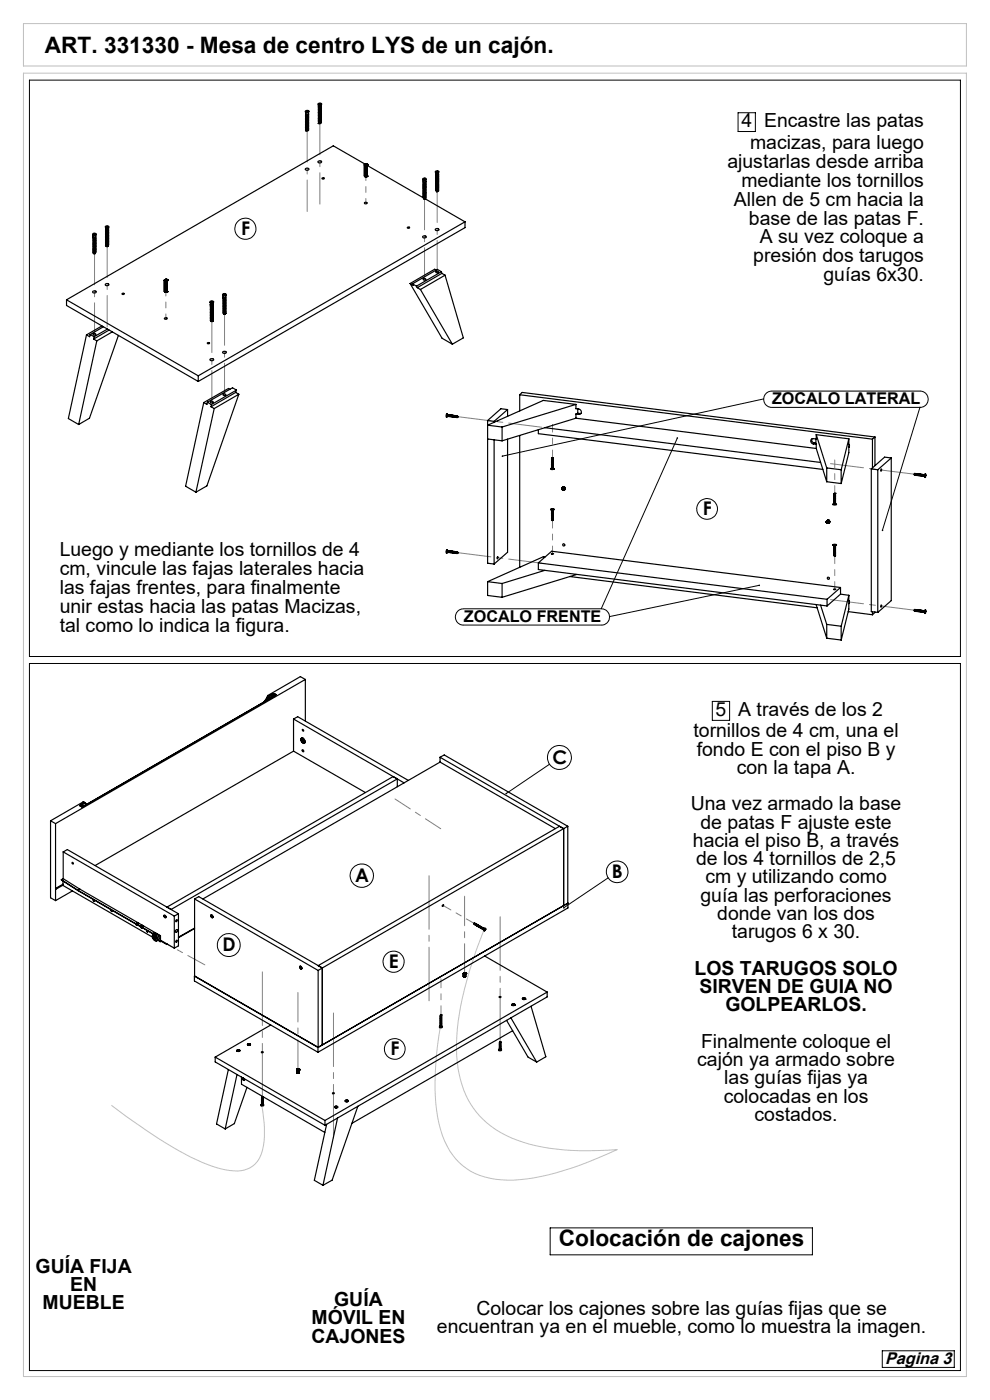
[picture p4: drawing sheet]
<svg xmlns="http://www.w3.org/2000/svg" width="210mm" height="297mm" viewBox="0 0 210 297" stroke-linecap="round" stroke-linejoin="round" font-family="sans-serif">
<defs><g id="words">
<g font-size="4.8">
<text x="9.5" y="11.3">ART. 331330 - Mesa de centro LYS de un cajón.</text>
<text x="118.5" y="264.3">Colocación de cajones</text>
</g>
<g font-size="4.1">
<text x="157.3" y="26.9">4</text>
<text x="162.1" y="26.9">Encastre las patas</text>
<text x="154.3" y="35.6">ajustarlas desde arriba</text>
<text x="159.1" y="31.6">macizas, para luego</text>
<text x="157.3" y="39.6">mediante los tornillos</text>
<text x="155.7" y="43.6">Allen de 5 cm hacia la</text>
<text x="158.9" y="47.6">base de las patas F.</text>
<text x="161.2" y="51.6">A su vez coloque a</text>
<text x="159.8" y="55.6">presión dos tarugos</text>
<text x="174.7" y="59.6">guías 6x30.</text>
<text x="12.7" y="118">Luego y mediante los tornillos de 4</text>
<text x="12.7" y="122">cm, vincule las fajas laterales hacia</text>
<text x="12.7" y="126">las fajas frentes, para finalmente</text>
<text x="12.7" y="130">unir estas hacia las patas Macizas,</text>
<text x="12.7" y="134">tal como lo indica la figura.</text>
<text x="151.8" y="151.9">5</text>
<text x="156.6" y="151.9">A través de los 2</text>
<text x="147.1" y="156.4">tornillos de 4 cm, una el</text>
<text x="147.8" y="160.3">fondo E con el piso B y</text>
<text x="156.3" y="164.2">con la tapa A.</text>
<text x="146.5" y="171.9">Una vez armado la base</text>
<text x="147" y="179.7">hacia el piso B, a través</text>
<text x="148.6" y="175.8">de patas F ajuste este</text>
<text x="147.7" y="183.6">de los 4 tornillos de 2,5</text>
<text x="148.6" y="191.3">guía las perforaciones</text>
<text x="149.6" y="187.4">cm y utilizando como</text>
<text x="152.1" y="195.2">donde van los dos</text>
<text x="155.2" y="199">tarugos 6 x 30.</text>
<text x="147.3" y="206.8">LOS TARUGOS SOLO</text>
<text x="148.4" y="210.7">SIRVEN DE GUIA NO</text>
<text x="153.9" y="214.5">GOLPEARLOS.</text>
<text x="147.9" y="226.2">cajón ya armado sobre</text>
<text x="148.7" y="222.3">Finalmente coloque el</text>
<text x="153.5" y="233.9">colocadas en los</text>
<text x="153.6" y="230">las guías fijas ya</text>
<text x="160" y="237.8">costados.</text>
<text x="7.6" y="270">GUÍA FIJA</text>
<text x="14.9" y="273.9">EN</text>
<text x="9.1" y="277.7">MUEBLE</text>
<text x="66.1" y="281">MÓVIL EN</text>
<text x="70.9" y="277.1">GUÍA</text>
<text x="101.1" y="279">Colocar los cajones sobre las guías fijas que se</text>
<text x="66.1" y="284.9">CAJONES</text>
<text x="92.7" y="282.9">encuentran ya en el mueble, como lo muestra la imagen.</text>
</g>
<g font-size="4">
<text x="51.2" y="49.9">F</text>
<text x="149.1" y="109.3">F</text>
<text x="117.2" y="162">C</text>
<text x="75.3" y="187.1">A</text>
<text x="129.8" y="186.3">B</text>
<text x="47.2" y="201.8">D</text>
<text x="82.5" y="205.4">E</text>
<text x="82.9" y="223.9">F</text>
</g>
<text font-size="3.6" x="187.7" y="289.3">Pagina 3</text>
<g font-size="3.4">
<text x="163.8" y="85.8">ZOCALO LATERAL</text>
<text x="98.4" y="132">ZOCALO FRENTE</text>
</g>
</g></defs>
<path d="M5 15.5h200v276.5h-200zM5 5h200v9h-200zM102.7 197.3a72.9 72.9 0 0 0-5.9 23.9 22.3 22.3 0 0 0 4.2 14.7 21.5 21.5 0 0 0 12.7 7.2 58 58 0 0 0 17.3 .8 65.3 65.3 0 0 1-20.8 6.4 16.6 16.6 0 0 1-12.1-3 17.2 17.2 0 0 1-5.5-11.6 60.8 60.8 0 0 1 .8-17.9M23.6 234.5l1.6 1.2a88.4 88.4 0 0 0 18.7 11.3 14.5 14.5 0 0 0 8 1.2 5.7 5.7 0 0 0 4-5.4 25.1 25.1 0 0 0-.4-8.3" fill="none" stroke="#c0c0c0" stroke-width=".21"/>
<g fill="none" stroke="#000" stroke-width=".21">
<path d="M6.2 17h197.5v122.3h-197.5zM156.6 23.9h3.6v4h-3.6zM143.7 92.9l-16.1 36.2M162 84.6l-55.4 12.2M162.5 83.4l1-.4h31.7a1.73 1.73 0 0 1 1.7 1.7 1.73 1.73 0 0 1-1.7 1.7h-31.5a1.73 1.73 0 0 1-1.6-1.1 1.73 1.73 0 0 1 .4-1.9zM195.2 86.4l-8 26.1M97.1 129.6l.5-.3 .7-.2h29.3a1.73 1.73 0 0 1 1.7 1.8 1.73 1.73 0 0 1-1.7 1.7h-29.3a1.73 1.73 0 0 1-1.6-1.1 1.73 1.73 0 0 1 .4-1.9zM161 124.2l-31.7 6.6M6.2 140.8h197.5v150h-197.5zM151.1 148.8h3.7v4h-3.7zM116.6 162.1l-9.2 6.2M129 186.2l-9.4 6.4"/>
<path d="M116.7 260.5h55.6v5.7h-55.6zM187.1 286.6h15.3v3.5h-15.3z"/>
<circle cx="52.1" cy="48.5" r="2.24"/>
<circle cx="150" cy="108" r="2.2"/>
<circle cx="118.7" cy="160.7" r="2.54"/>
<circle cx="76.7" cy="185.8" r="2.47"/>
<circle cx="130.9" cy="185" r="2.3"/>
<circle cx="48.5" cy="200.5" r="2.42"/>
<circle cx="83.5" cy="204" r="2.24"/>
<circle cx="83.7" cy="222.5" r="2.2"/>
</g>
<path d="M91 212.3v-26.5M55.7 232.7v-26.5M106.1 221v-26.5M70.7 241.4v-26.5" fill="none" stroke="#808080" stroke-width=".21" stroke-dasharray="15.2 1.3 1.3 1.3" stroke-dashoffset="3.9"/>
<path d="M100.6 195.9l-6.6-3.8M93.5 215.3v-7.7" fill="none" stroke="#808080" stroke-width=".21" stroke-dasharray="15.2 1.3 1.3 1.3" stroke-dashoffset="13.3"/>
<path d="M98.6 206.5v-16.4M63.2 226.9v-16.4" fill="none" stroke="#808080" stroke-width=".21" stroke-dasharray="15.2 1.3 1.3 1.3" stroke-dashoffset="9"/>
<path d="M83.8 169.5l9.7 6.3" fill="none" stroke="#808080" stroke-width=".21" stroke-dasharray="15.2 1.3 1.3 1.3" stroke-dashoffset="11.4"/>
<path d="M32.9 198.9l10.6 5.8" fill="none" stroke="#808080" stroke-width=".21" stroke-dasharray="15.2 1.3 1.3 1.3" stroke-dashoffset="11.1"/>
<path d="M67.9 26.2v17.1M22.7 52.2v17.2M65.2 44.9v-17.2M90.1 42.1v17.1M92.7 57.7v-17.2M20.1 70.9v-17.1M44.9 68.1v17.2M47.6 83.7v-17.1" fill="none" stroke="#808080" stroke-width=".21" stroke-dasharray="15.2 1.3 1.3 1.3" stroke-dashoffset="8.6"/>
<path d="M77.6 43.1v-5.8M35.2 61.8v5.8" fill="none" stroke="#808080" stroke-width=".21" stroke-dasharray="15.2 1.3 1.3 1.3" stroke-dashoffset="14.3"/>
<path d="M97.1 88.4l17.8 2.2M97.1 117.2l17.8 2.3M193.9 100.6l-17.7-2.2M193.9 129.4l-17.7-2.2" fill="none" stroke="#808080" stroke-width=".21" stroke-dasharray="15.2 1.3 1.3 1.3" stroke-dashoffset="8.2"/>
<path d="M117.2 97.1v-7.1M117.2 110.4v7.1M177.1 104.6v-7M177.1 117.9v7.1" fill="none" stroke="#808080" stroke-width=".21" stroke-dasharray="15.2 1.3 1.3 1.3" stroke-dashoffset="13.6"/>
<g fill="#000">
<path d="M160.9 124.1v.2h.2v-.3zM143.6 92.8l-.1 .3 .3-.1v-.2l-.1 .1 .1-.1zM187 112.4l.1 .3 .1-.2-.1 .2 .3-.1-.1-.2zM106.5 96.6l-.1 .2h.2h-.2l.2 .1a.17 .17 0 0 0 .2-.2 .17 .17 0 0 0-.3-.1z"/>
<path d="M119.5 192.5v.2l.1-.1-.1 .1h.2v-.3zM107.3 168.2l-.1 .2 .2-.1-.2 .1 .2 .1a.17 .17 0 0 0 .2-.2 .17 .17 0 0 0-.3-.1z"/>
</g>
<g fill="none" stroke="#000" stroke-width=".25">
<path d="M64.8 23.5h.1a.31 .31 0 0 1 .4-.1 .31 .31 0 0 1 .1 .4 .35 .35 0 0 1-.4 .1 .35 .35 0 0 1-.2-.4zM64.8 35.8l.1-.1a.32 .32 0 0 1 .4-.1 .32 .32 0 0 1 .1 .5 .34 .34 0 0 1-.4 0 .34 .34 0 0 1-.2-.3zM64.9 23.8h.5v.5l-.6-.1zM64.9 27.5v.2M65 23.6l.1 .1h.2l-.1-.1M65 23.6h.2M65 23.6v.1M65.2 23.6v.1M65.3 24.3l-.4 .1v-.1h.5M65.3 27.4v.2l-.4 .1M65.3 27.1v.2l-.2 .1-.2-.2M65.3 26.8v.2l-.2 .1-.2-.3"/>
<path d="M65.3 26.5l-.2 .2-.2-.2M65.3 26.1a.24 .24 0 0 1-.1 .3 .24 .24 0 0 1-.3-.1v-.1M65.3 25.8v.2l-.2 .1-.2-.2M65.3 25.5v.2h-.2l-.2-.2M65.3 25.1l-.2 .3-.2-.2M65.3 24.8a.24 .24 0 0 1-.1 .3 .24 .24 0 0 1-.3-.1v-.1M65.3 24.5v.2l-.2 .1-.2-.3M65.4 27.4v.3h-.6h.1M65.4 27.1a.33 .33 0 0 1-.2 .4 .33 .33 0 0 1-.4-.2h.1M65.4 26.7a.33 .33 0 0 1-.1 .5 .33 .33 0 0 1-.5-.2l.1-.1M65.4 26.4a.33 .33 0 0 1-.2 .4 .33 .33 0 0 1-.4-.1l.1-.1M65.4 26.1a.33 .33 0 0 1-.2 .4 .33 .33 0 0 1-.4-.2h.1"/>
<path d="M65.4 25.7a.33 .33 0 0 1-.2 .5 .33 .33 0 0 1-.4-.2h.1M65.4 25.4a.33 .33 0 0 1-.1 .4 .33 .33 0 0 1-.5-.1l.1-.1M65.4 25.1a.33 .33 0 0 1-.2 .4 .33 .33 0 0 1-.4-.1l.1-.1M65.4 24.8a.33 .33 0 0 1-.2 .4 .33 .33 0 0 1-.4-.2h.1M65.4 24.4a.33 .33 0 0 1-.2 .5 .33 .33 0 0 1-.4-.2h.1M65.4 24.2h.1a.35 .35 0 0 1-.3 .4 .35 .35 0 0 1-.4-.2l.1-.1M67.5 22l.1-.1a.32 .32 0 0 1 .4-.1 .32 .32 0 0 1 .1 .5 .37 .37 0 0 1-.4 0 .37 .37 0 0 1-.2-.3zM67.5 34.2h.1a.32 .32 0 0 1 .4-.1 .32 .32 0 0 1 .1 .4 .34 .34 0 0 1-.4 .1 .34 .34 0 0 1-.2-.4zM67.5 22.3l.1 .4 .5-.1v-.3h-.5M67.6 22.7h.4l-.2 .2zM67.6 25.9v.2M67.7 22l.1 .2 .2-.1-.1-.1"/>
<path d="M67.7 22h.2M67.7 22v.2M67.9 22v.2M68 25.9v.2h-.4M68 25.5v.2l-.2 .1-.2-.2M68 25.2v.2l-.2 .1-.2-.2M68 24.9l-.2 .3-.2-.3M68 24.5a.24 .24 0 0 1-.1 .3 .24 .24 0 0 1-.3 0v-.2M68 24.2v.2l-.2 .1-.2-.2M68 23.9v.2l-.2 .1-.2-.2M68 23.6l-.2 .3-.2-.3M68 23.2a.24 .24 0 0 1-.1 .3 .24 .24 0 0 1-.3 0v-.2"/>
<path d="M68 22.9v.2l-.2 .1-.2-.2M68.1 25.8v.4h-.6l.1-.1M68.1 25.5a.32 .32 0 0 1-.2 .4 .32 .32 0 0 1-.4-.1l.1-.1M68.1 25.1a.32 .32 0 0 1-.1 .5 .32 .32 0 0 1-.5-.2h.1M68.1 24.8a.35 .35 0 0 1-.2 .5 .35 .35 0 0 1-.4-.1l.1-.2M68.1 24.5a.32 .32 0 0 1-.2 .4 .32 .32 0 0 1-.4-.1l.1-.1M68.1 24.2a.32 .32 0 0 1-.2 .4 .32 .32 0 0 1-.4-.1l.1-.1M68.1 23.8a.32 .32 0 0 1-.1 .5 .32 .32 0 0 1-.5-.2h.1M68.1 23.5a.32 .32 0 0 1-.2 .4 .32 .32 0 0 1-.4-.1l.1-.1M68.1 23.2a.32 .32 0 0 1-.2 .4 .32 .32 0 0 1-.4-.1l.1-.1M68.1 22.9a.32 .32 0 0 1-.2 .4 .32 .32 0 0 1-.4-.1l.1-.1M68.1 22.6h.1"/>
<path d="M68.2 22.6a.34 .34 0 0 1-.3 .4 .34 .34 0 0 1-.4-.2h.1M77.3 37.3h.1M77.3 35h.1M77.3 37.4h.1M77.3 34.9h.1M77.3 34.9v.1M77.3 34.9l.1 2.5M77.3 35.1h.1M77.4 34.9l.2-.1 .2 .1-.3 .1zM77.4 35.1h.1M77.4 34.9h.1M77.4 37.4h.1"/>
<path d="M77.4 35v2.5M77.4 35l-.1 .1M77.4 37.4v.1M77.4 35.1v2.4M77.4 37.5h.1M77.4 35.1h.3M77.4 34.8v.1M77.4 34.8l-6.7-3.9-56.6 32.7M77.5 35.1h.1M77.5 37.5h.1M77.5 34.8h.1M77.5 35.1v2.4"/>
<path d="M77.6 35.1h.1M77.6 37.5h.1M77.6 34.8h.1M77.6 35.1v2.4M77.6 35.1h-.1M77.7 35.1h.1M77.7 37.5h.1M77.7 34.8h.1M77.7 34.8l.1 .1M77.7 35.1v2.4M77.8 37.5h.1M77.8 34.8h.1"/>
<path d="M77.8 35.1h.1M77.8 34.9h.1M77.8 37.4h.1M77.8 35.1v2.4M77.8 35v.1M77.8 34.9l-.1 2.6M77.9 34.9h.1M77.9 35h.1M77.9 35l-.1 .1M77.9 34.9h-.1M77.9 37.4h.1M77.9 34.9v2.5"/>
<path d="M77.9 37.3h.1M77.9 35.1l11.9 6.9M89.6 38l.1-.1a.33 .33 0 0 1 .4-.2 .33 .33 0 0 1 .2 .5 .41 .41 0 0 1-.7-.2zM89.8 38.6l.4 .1-.3 .2zM89.9 38v.1M90.1 37.9l-.2 .1M90.1 37.9l.1 .2-.3-.1M90.1 37.9v.2M90.2 39.9l-.2 .3-.2-.3M90.2 39.5l-.1 .3h-.2l-.1-.2M90.2 39.2l-.2 .3-.2-.2M90.2 38.9l-.2 .3-.2-.2"/>
<path d="M90.3 38.2h-.6v.4h.6v-.4M90.3 39.8a.33 .33 0 0 1-.2 .4 .33 .33 0 0 1-.4-.1l.1-.1M90.3 39.5a.33 .33 0 0 1-.2 .4 .33 .33 0 0 1-.4-.1l.1-.1M90.3 39.2a.33 .33 0 0 1-.2 .4 .33 .33 0 0 1-.4-.1l.1-.1M90.3 38.9a.32 .32 0 0 1-.2 .4 .32 .32 0 0 1-.4-.2h.1M90.3 38.6a.33 .33 0 0 1-.2 .3 .33 .33 0 0 1-.4-.1l.1-.1M92.4 36.3a.37 .37 0 0 1 .4-.1 .37 .37 0 0 1 .3 .4h-.1a.34 .34 0 0 1-.4 .1 .34 .34 0 0 1-.2-.4zM92.4 36.6h.6v.4l-.5 .1zM92.5 37.1h.4l-.3 .2-.1-.2M92.6 36.4h.2l.1 .1zM92.8 36.4v.1M92.9 40l-.2 .2-.2-.2"/>
<path d="M92.9 39.6l-.2 .3-.2-.2M92.9 39.3l-.2 .3-.2-.2M92.9 39a.24 .24 0 0 1-.1 .2 .24 .24 0 0 1-.3 0v-.2M92.9 38.7l-.2 .2-.2-.2M92.9 38.3l-.2 .3-.2-.2M92.9 38l-.3 .3-.1-.2M92.9 37.7l-.2 .3-.2-.3M92.9 37.4l-.2 .2-.2-.2M93 39.9a.33 .33 0 0 1-.2 .5 .33 .33 0 0 1-.4-.2l.1-.1M93 39.6a.33 .33 0 0 1-.2 .4 .33 .33 0 0 1-.4-.1l.1-.1M93 39.3a.33 .33 0 0 1-.2 .4 .33 .33 0 0 1-.4-.2h.1M93 38.9a.33 .33 0 0 1-.2 .5 .33 .33 0 0 1-.4-.2h.1"/>
<path d="M93 38.6a.33 .33 0 0 1-.2 .4 .33 .33 0 0 1-.4-.1l.1-.1M93 38.3a.33 .33 0 0 1-.2 .4 .33 .33 0 0 1-.4-.1l.1-.1M93 38a.33 .33 0 0 1-.2 .4 .33 .33 0 0 1-.4-.2h.1M93 37.6a.33 .33 0 0 1-.2 .5 .33 .33 0 0 1-.4-.2l.1-.1M93 37.3a.33 .33 0 0 1-.2 .4 .33 .33 0 0 1-.4-.1l.1-.1M93 37a.33 .33 0 0 1-.2 .4 .33 .33 0 0 1-.4-.2h.1M19.6 49.6h.1a.33 .33 0 0 1 .4-.2 .33 .33 0 0 1 .2 .5 .42 .42 0 0 1-.7-.3zM19.7 49.8l.2 .5h.4v-.5h-.5M19.8 50.3l-.1 .1 .2 .1M19.8 53.8h.1M19.8 53.4l.2 .3 .2-.3M19.8 53.1v.2h.3l.1-.2"/>
<path d="M19.8 52.8l.1 .2 .3-.2M19.8 52.5l.1 .2 .3-.2M19.8 52.1l.2 .2 .2-.2M19.8 51.8l.1 .2 .3-.2M19.8 51.5l.1 .2 .3-.2M19.8 51.1l.1 .3 .3-.3M19.8 50.8l.2 .2 .2-.2M19.8 50.5l.1 .2 .3-.2M19.8 50.3l.2 .1M19.8 50.3h.1M19.9 49.6v.1M20 50.4l-.1 .1"/>
<path d="M20.1 49.6v.2l-.2-.2M20.1 49.6h-.2M20.1 49.6v.2M20.2 50.3l-.2 .1M20.2 50.3l.1 .1a.35 .35 0 0 1-.2 .4 .35 .35 0 0 1-.4-.1l.1-.1M20.2 53.7l-.1 .2-.3-.1M20.2 50.3v.2M20.2 50.8h.1M20.2 51.1h.1M20.2 51.4v.1M20.2 51.7v.1M20.2 52.1h.1"/>
<path d="M20.2 52.4v.1M20.2 52.7v.1M20.2 53v.1M20.2 53.4h.1M20.3 53.3a.33 .33 0 0 1-.2 .4 .33 .33 0 0 1-.4-.1l.1-.1M20.3 53a.33 .33 0 0 1-.2 .4 .33 .33 0 0 1-.4-.1l.1-.1M20.3 52.7a.33 .33 0 0 1-.2 .4 .33 .33 0 0 1-.4-.2h.1M20.3 52.3a.34 .34 0 0 1-.2 .5 .34 .34 0 0 1-.4-.2h.1M20.3 52a.33 .33 0 0 1-.2 .4 .33 .33 0 0 1-.4-.1l.1-.1M20.3 51.7a.33 .33 0 0 1-.2 .4 .33 .33 0 0 1-.4-.1l.1-.1M20.3 51.4a.33 .33 0 0 1-.2 .4 .33 .33 0 0 1-.4-.2h.1M20.3 51a.34 .34 0 0 1-.2 .5 .34 .34 0 0 1-.4-.2h.1"/>
<path d="M20.3 50.7a.33 .33 0 0 1-.2 .4 .33 .33 0 0 1-.4-.1l.1-.1M22.4 48a.33 .33 0 0 1 .4-.2 .33 .33 0 0 1 .2 .5 .37 .37 0 0 1-.4 .1 .37 .37 0 0 1-.2-.4zM22.4 48.3h.6v.4l-.5 .1zM22.5 48.7l-.1 .2 .2 .1M22.5 52.2h.1M22.5 48.8h.2M22.5 48.8h.1M22.5 48.9v.2M22.5 49.2v.2M22.5 49.6v.2M22.5 49.9v.2M22.5 50.2v.2"/>
<path d="M22.5 50.5v.2M22.5 50.9v.2M22.5 51.2v.2M22.5 51.5v.2M22.5 51.9v.1M22.6 48.1v.1M22.7 48.8h.2v.1l-.1 .2h-.3M22.7 48.8l-.1 .2M22.8 48l.1 .2-.3-.1M22.8 48l-.2 .1M22.8 48v.2M22.9 51.8l-.1 .3-.3-.1"/>
<path d="M22.9 51.5l-.1 .2h-.3M22.9 51.1v.3h-.4M22.9 50.8v.2l-.4 .1M22.9 50.5l-.1 .3-.3-.1M22.9 50.2l-.1 .2h-.3M22.9 49.8v.3h-.4M22.9 49.5v.2l-.4 .1M22.9 49.2l-.1 .3-.3-.1M22.9 48.8h.1a.33 .33 0 0 1-.2 .4 .33 .33 0 0 1-.4-.1l.1-.1M22.9 52.1l-.1 .2-.3-.1M23 51.7v.3l-.2 .2-.4-.1 .1-.1M23 51.4a.33 .33 0 0 1-.2 .4 .33 .33 0 0 1-.4-.1l.1-.1"/>
<path d="M23 51.1a.33 .33 0 0 1-.2 .4 .33 .33 0 0 1-.4-.1l.1-.1M23 50.8a.34 .34 0 0 1-.2 .4 .34 .34 0 0 1-.4-.1l.1-.1M23 50.4a.33 .33 0 0 1-.2 .5 .33 .33 0 0 1-.4-.2h.1M23 50.1a.33 .33 0 0 1-.2 .4 .33 .33 0 0 1-.4-.1l.1-.1M23 49.8a.33 .33 0 0 1-.2 .4 .33 .33 0 0 1-.4-.1l.1-.1M23 49.5a.34 .34 0 0 1-.2 .4 .34 .34 0 0 1-.4-.1l.1-.1M23 49.1a.33 .33 0 0 1-.2 .4 .33 .33 0 0 1-.4-.1h.1M34.9 59.5h.1M34.9 59.4v.1M34.9 59.4h.1M34.9 59.4v2.4M34.9 59.4l.1 2.5"/>
<path d="M34.9 59.5l.1 2.4M35 59.3h.1M35 59.6h.1M35 59.5v.1M35 59.3h.2l.2 .1-.3 .1-.2-.1zM35 59.3l-.1 .1M35 59.6v2.3M35.1 59.6h.1M35.1 59.6v2.4M35.1 59.3h.1M35.2 59.6h.1M35.2 59.3h.1"/>
<path d="M35.2 59.6v2.4M35.3 59.3h.1M35.3 59.6h.1M35.3 59.6l-.1 2.4M35.3 59.6h-.2M35.4 59.3l.1 .1M35.4 59.5h.1M35.4 59.5l-.1 .1M35.4 59.5l-.1 2.4M35.4 59.4h.1M35.4 59.5v2.4M35.5 59.4h.1"/>
<path d="M35.5 59.5h.1M35.5 59.4l-.1 2.5M35.5 59.5h-.1M35.5 59.4h-.1M77.3 43l.1-.1a.24 .24 0 0 1 .3 0 .24 .24 0 0 1 .1 .3 .28 .28 0 0 1-.3 .1 .28 .28 0 0 1-.2-.3zM86.4 48.3l.4-.1 .1 .2h-.4zM89.7 50.1a.35 .35 0 0 1 .4-.1 .35 .35 0 0 1 .2 .4 .35 .35 0 0 1-.4 .1 .35 .35 0 0 1-.2-.4zM89.8 41.9l.2 .3M89.8 59.1a.28 .28 0 0 1 .3-.1 .28 .28 0 0 1 .2 .3l-.1 .1a.26 .26 0 0 1-.3 .1 .26 .26 0 0 1-.1-.3zM90.2 42.2l8.4 4.9M90.2 41.5l-.2 .3-.2-.2M90.2 41.2l-.2 .3-.2-.3"/>
<path d="M90.2 40.8l-.2 .4-.2-.3M90.2 40.5l-.2 .3-.2-.2M90.2 40.2l-.2 .3-.2-.2M90.3 41.8l.1 .2-.4 .3 .2-.5M90.3 41.5a.33 .33 0 0 1-.2 .4 .33 .33 0 0 1-.4-.1l.1-.1M90.3 41.1a.33 .33 0 0 1-.1 .5 .33 .33 0 0 1-.5-.2h.1M90.3 40.8a.33 .33 0 0 1-.2 .4 .33 .33 0 0 1-.4-.1l.1-.1M90.3 40.5a.33 .33 0 0 1-.2 .4 .33 .33 0 0 1-.4-.1l.1-.1M90.3 40.2a.33 .33 0 0 1-.2 .4 .33 .33 0 0 1-.4-.1l.1-.1M92.3 48.6a.37 .37 0 0 1 .5-.2 .37 .37 0 0 1 .2 .5h-.1a.4 .4 0 0 1-.6-.3zM92.5 57.6a.25 .25 0 0 1 .3-.1 .25 .25 0 0 1 .1 .3 .26 .26 0 0 1-.3 .1 .26 .26 0 0 1-.1-.3zM92.5 40.4l.1 .2"/>
<path d="M92.5 57.3l-.3-.2-5.2 3M93 40.2l.1 .3-.5 .2 .3-.4M93.6 57.6l.1 .4M93.6 57.6l-5.3 3.1M93.6 57.6l-.8-.5-5.3 3.1M93.7 58l-5.2 3M93.7 58l.7 .4M94.4 58.4l3.9 13.3-2.3 1.3M94.4 58.4l-5.2 3M98.6 47.1v1.2l-56.5 32.6M98.6 47.1l-56.5 32.6M14.1 63.6l28 16.1"/>
<path d="M14.1 63.6v1.2l28 16.1M18.3 71l-3.8 17.8 2.2 1.3M19.1 71l-.1 .4-.7-.4M19.1 71l.9 .4M19.7 61.8a.35 .35 0 0 1 .4-.1 .35 .35 0 0 1 .2 .4 .36 .36 0 0 1-.4 .1 .36 .36 0 0 1-.2-.4zM19.8 70.8a.28 .28 0 0 1 .3-.1 .28 .28 0 0 1 .2 .3h-.1a.3 .3 0 0 1-.3 .1 .3 .3 0 0 1-.1-.3zM19.9 71.9l.6 .4M20 71.4l-.1 .5M20.5 72.3l-3.8 17.8M21.6 69.1l-3.3 1.9M21.9 69.3l-2.8 1.7M22.4 60.3a.38 .38 0 0 1 .4-.2 .38 .38 0 0 1 .2 .4 .38 .38 0 0 1-.4 .1 .38 .38 0 0 1-.2-.3z"/>
<path d="M22.8 69.8l-2.8 1.6M23.1 70l-3.2 1.9M23.8 70.4l-3.3 1.9M25.1 71.2l-6.1 17.5-2.3 1.4M25.9 62.2h.4l.1 .2h-.5zM34.9 61.8h.1M34.9 67.5a.28 .28 0 0 1 .3-.1 .28 .28 0 0 1 .2 .3 .3 .3 0 0 1-.3 .1 .3 .3 0 0 1-.2-.3zM34.9 61.9h.1M35 61.9h.1M35 61.9l.1 .1M35.1 62h.1M35.2 62h.1"/>
<path d="M35.3 61.9h.1M35.4 61.9h-.1M35.4 61.9h.1M35.5 61.8h.1M42.1 79.7v1.2M44 72.7h.3l.1 .1-.4 .1zM44.5 76.2l.2-.1a.38 .38 0 0 1 .4 0 .38 .38 0 0 1 .2 .3 .47 .47 0 0 1-.8-.2zM44.6 63.9h.1a.29 .29 0 0 1 .5-.1 .29 .29 0 0 1-.1 .5 .33 .33 0 0 1-.4 0 .33 .33 0 0 1-.1-.4zM44.6 64.7h.1M44.6 64.6v.1M44.7 64.7h.3a.21 .21 0 0 1 0 .3 .21 .21 0 0 1-.3 0zM44.7 68l.1 .2h.3"/>
<path d="M44.8 64.7h-.2M44.8 64v.1M45 64v.1l-.1 .1-.1-.2M45 64h-.2M45 64v.1M45.1 67.7l-.2 .2h-.1l-.1-.2M45.1 67.3l-.2 .3-.2-.2M45.1 67l-.2 .3-.2-.2M45.1 66.7l-.2 .3-.2-.3M45.1 66.4l-.2 .2h-.1l-.1-.2M45.1 66l-.2 .3-.2-.2M45.1 65.7l-.2 .3-.2-.2"/>
<path d="M45.1 65.4l-.2 .3-.2-.3M45.1 65l-.2 .3h-.1l-.1-.2M45.2 64.7l.1 .1a.37 .37 0 0 1-.3 .3 .37 .37 0 0 1-.4-.1l.1-.1M45.2 67.6a.33 .33 0 0 1-.2 .4 .33 .33 0 0 1-.4-.1l.1-.1M45.2 67.3a.33 .33 0 0 1-.2 .4 .33 .33 0 0 1-.4-.1l.1-.1M45.2 67a.36 .36 0 0 1-.1 .4 .36 .36 0 0 1-.5-.1l.1-.1M45.2 66.6a.35 .35 0 0 1-.1 .5 .35 .35 0 0 1-.5-.1l.1-.2M45.2 66.3a.33 .33 0 0 1-.2 .4 .33 .33 0 0 1-.4-.1l.1-.1M45.2 66a.35 .35 0 0 1-.1 .4 .35 .35 0 0 1-.5 0l.1-.2M45.2 65.6a.36 .36 0 0 1-.1 .5 .36 .36 0 0 1-.5-.1l.1-.1M45.2 65.3a.35 .35 0 0 1-.1 .5 .35 .35 0 0 1-.5-.1l.1-.2M45.2 65a.33 .33 0 0 1-.2 .4 .33 .33 0 0 1-.4-.1l.1-.1"/>
<path d="M45.2 67.9l.1 .1M45.2 64.2v.4a.34 .34 0 0 1-.6 0v-.4h.6M45.3 68h-.2v.2M45.3 68l-.2 .1M47.2 74.7l.1-.1a.38 .38 0 0 1 .5-.1 .38 .38 0 0 1 .2 .4 .44 .44 0 0 1-.8-.2zM47.3 62.4l.1-.1a.32 .32 0 0 1 .4 0 .32 .32 0 0 1 .1 .4h-.1a.33 .33 0 0 1-.4 0 .33 .33 0 0 1-.1-.3zM47.3 62.6v.4a.36 .36 0 0 0 .6 0v-.4M47.3 62.7h.6M47.3 63v.2M47.4 66.2v.2h.3l.1-.2M47.5 62.4h.2v.2h-.1zM47.7 62.4v.2"/>
<path d="M47.8 63.1l-.5 .1M47.8 63.1h.1a.34 .34 0 0 1-.2 .5 .34 .34 0 0 1-.4-.2h.1M47.8 65.8l-.2 .3-.2-.2M47.8 65.5l-.2 .3-.2-.3M47.8 65.2l-.2 .2-.2-.2M47.8 64.8l-.1 .3h-.3v-.2M47.8 64.5l-.2 .3-.2-.2M47.8 64.2l-.2 .2-.2-.2M47.8 63.8l-.2 .3-.2-.2M47.8 63.5l-.1 .3h-.3v-.2M47.8 63.1v.2l-.2 .2-.2-.1v-.3l-.1 .1M47.8 66.5l-.1 .2h-.3v-.2"/>
<path d="M47.8 66.1v.1M47.8 66.5h.1M47.9 66.1a.33 .33 0 0 1-.2 .4 .33 .33 0 0 1-.4-.1l.1-.1M47.9 65.8a.33 .33 0 0 1-.2 .4 .33 .33 0 0 1-.4-.2h.1M47.9 65.4a.34 .34 0 0 1-.2 .5 .34 .34 0 0 1-.4-.2l.1-.1M47.9 65.1a.35 .35 0 0 1-.2 .5 .35 .35 0 0 1-.4-.2l.1-.1M47.9 64.8a.33 .33 0 0 1-.2 .4 .33 .33 0 0 1-.4-.2h.1M47.9 64.4a.33 .33 0 0 1-.2 .5 .33 .33 0 0 1-.4-.2h.1M47.9 64.1a.36 .36 0 0 1-.2 .5 .36 .36 0 0 1-.4-.1l.1-.2M47.9 63.8v.1a.36 .36 0 0 1-.2 .3 .36 .36 0 0 1-.4-.1l.1-.1M47.9 63.5a.33 .33 0 0 1-.2 .4 .33 .33 0 0 1-.4-.2h.1M47.9 66.4v.1"/>
<path d="M47.9 66.5l-.1 .1M87 60.1l.7 .4-.2-.3M87 60.1l6.8 11.7 2.2 1.2M87.5 60.2l.8 .5M88.3 60.7l.2 .3M88.5 61l.7 .4M89.2 61.4l6.8 11.6M43.2 85.4l-3.8 17.7 2.2 1.3M44 85.3l-.1 .5-.7-.4M44 85.3l.8 .5M44.7 85.2a.25 .25 0 0 1 .3-.1 .25 .25 0 0 1 .1 .3 .25 .25 0 0 1-.3 .1 .25 .25 0 0 1-.1-.3zM44.8 86.3l.6 .4"/>
<path d="M44.8 85.8v.5M45.4 86.7l-3.8 17.7M47.3 83.7l.6-.1a.27 .27 0 0 1-.3 .3 .27 .27 0 0 1-.3-.2zM48.8 82.6l-.3-.2-5.3 3M50 83.3l-5.2 3M50 83.3l.7 .3M50.2 82.8l-5.4 3M50.2 82.8l-.2 .5M50.2 82.8l-.9-.5-5.3 3M50.7 83.6l-6.8 19.5-2.3 1.3M50.7 83.6l-5.3 3.1M95 88v.3"/>
<path d="M95 88h.1M95 88l-.1-.2a.29 .29 0 0 0-.3 .1 .29 .29 0 0 0 .1 .4v.2l.3-.2M95 88h-.1v.3h.1M95.1 88v-.1l-.1 .4h.2M95.1 88l.1 .3M95.1 88l.1 .1M95.2 88.3h.1M95.2 88.2v.1M95.2 88.1v.1M95.3 88l-.1 .1M95.3 88.1v-.1v.4l.1-.1M95.3 88.1l.1 .2"/>
<path d="M95.3 88.1h.1M95.4 88.1v.2M95.4 88v.1M95.5 88.1l-.1-.1v.3h.2M95.5 88.1l.1 .2M95.5 88.1h.1M95.6 88.1v.2M95.6 88v.1M95.6 88l.1 .1M95.6 88v.4l.2-.1M95.7 88.1l.1 .3M95.7 88.1v.1"/>
<path d="M95.7 88.2l.1 .2M95.8 88.1l-.1 .1M95.8 88.1v.1M95.8 88.1v.3h.2M95.8 88.2l.1 .2M95.8 88.2h.2M96 88.2l-.1 .2M96 88.1v.1M96 88.2v-.1v.4l.2-.1M96 88.2l.2 .2M96 88.2h.1M96.1 88.2l.1 .2"/>
<path d="M96.2 88.1l-.1 .1M96.2 88.2v-.1v.3h.1M96.2 88.2l.1 .2v-.2M96.2 88.2h.1M96.4 88.2h.1M96.4 88.2v.3l.1-.3M96.4 88.2h-.1M96.4 88.2l.2 .2M96.6 88.2h-.1M96.6 88.2v.1M96.6 88.2l-.1 .2 .1 .1h.1M96.6 88.3l.1 .2"/>
<path d="M96.6 88.3h.1M96.7 88.3v.2M96.7 88.2v.1M96.8 88.3v-.1l-.1 .3h.2M96.8 88.3l.1 .2M96.8 88.3h.1M96.9 88.3v.1M96.9 88.4h.1M96.9 88.2l.1 .1M96.9 88.2v.1M96.9 88.2l.1 .4v-.3M97 88.3h.1"/>
<path d="M97.1 88.4v.1zM103.4 89.2l1.4 .2M103.4 89.2v30.3l1.4 .2M103.4 93.1l3.1 .4M104.8 89.4v.2M104.8 93.3v26.4M105.6 89.2l-.1 .1M106.5 90.6v2.9M107.7 86.9l-1.4-.2-2.9 2.5M107.7 86.9l-2.9 2.5M107.7 86.9v1.4M107.7 93.2v24l-2.9 2.5"/>
<path d="M110.2 83.7l74.9 9.5M110.2 83.7l.6-.4 74.8 9.4M110.2 83.7v3.5M110.2 92.4v28M114.2 91.2v.8l60.4 7.6M115.6 90.7l58.5 7.4M117 99.3l-.2 .2 .3 .1 .5-.1-.2-.2M117 97.5l.1 .1M117 97.8h.1M117 97.9l.1 .1M117 98.1h.1M117 98.3l.1 .1"/>
<path d="M117 98.5h.1M117 98.7h.1M117 98.9h.1M117 99.1h.1M117 99.2l.1 .1M117 97.4h.1M117 99.2l.3 .1v-.1M117 97.3h.1M117 97.5h.1M117 97.9h.1M117 99h.1M117 97.1h.1"/>
<path d="M117.1 99.2h.1M117.1 97.9h.1M117.1 97.3h.1M117.1 98.4h.2M117.1 97.8h.1M117.1 97.1h.2zM117.1 97.1v.2M117.1 97.4v.1M117.1 97.6v.1M117.1 97.8v.1M117.1 98h.1M117.1 98.1v.1"/>
<path d="M117.1 98.4h.1M117.1 98.5v.1M117.1 98.7v.1M117.1 98.9v.1M117.1 99.1v.1M117.1 97.5h.1M117.1 98v.1M117.1 98.4v.1M117.1 99h.1M117.1 97.1v.1M117.2 97.5l.1 .1M117.2 97.9l.1 .1"/>
<path d="M117.2 98.1h.1M117.2 98.5h.1M117.2 98.7h.1M117.2 98.9h.1M117.2 99.1h.1M117.2 97.4h.1M117.2 97.4h-.1M117.2 97.5l-.1 .1M117.2 97.9l-.1 .1M117.2 98.1h-.1M117.2 98.5h-.1M117.2 98.7h-.1"/>
<path d="M117.2 98.9h-.1M117.2 99.1h-.1M117.3 97.2v.1h-.2M117.3 97.4v.1h-.2M117.3 97.5v.2h-.3h.1M117.3 97.7v.2h-.2M117.3 97.9v.2h-.2M117.3 98.1v.1l-.3 .1 .1-.1M117.3 98.3v.2h-.2M117.3 98.5v.1l-.3 .1 .1-.1M117.3 98.7l.1 .1h-.4h.1M117.3 98.8v.2h-.2"/>
<path d="M117.3 99.1v.1h-.2M117.3 97.2l-.2 .1M117.3 97.4l-.2 .1M117.3 97.6l-.2 .1M117.3 97.8l-.2 .1M117.3 98h-.2M117.3 98.1l-.2 .1M117.3 98.4h-.2M117.3 98.5l-.2 .1M117.3 98.7l-.2 .1M117.3 98.9l-.2 .1M117.3 99.1l-.2 .1"/>
<path d="M117.3 97.7l-.1 .1M117.3 99.2l-.2 .1M117.3 97.1v.1M117.3 97.7v.1M117.3 98.7h.1M122.2 85.8v.9l.6 .1a.56 .56 0 0 1 .5 .5 .56 .56 0 0 1-.5 .6M122.2 88.7l50.9 6.4M122.2 87.8v.9M122.2 88.7l-15.7 4.8M122.2 85.8l-15.7 4.8M122.2 85.8l-6.9-.9-11.9 5.3 3.1 .4M122.2 87.8l.6 .1"/>
<path d="M122.6 86.7v1l-.4 .1M122.6 87.7h.4M123 87.7l-.2 .2M123.3 87.7h-.3M172.3 93.1a.6 .6 0 0 0 .5 .9M172.5 94.2l.6 .1M172.8 94h.3M172.8 94l-.3 .2M173.1 93.1v1.2M173.1 92.2v.9h-.6a.56 .56 0 0 0-.5 .5 .56 .56 0 0 0 .5 .6M173.1 92.2l2.3 7.1M173.1 92.2l7 .9"/>
<path d="M173.1 94.3v.8M173.1 95.1l2.3 7.1M175.4 99.3v2.9M175.4 99.3l3 .4M178.4 99.7v2.9M180.1 94.2l.1 .4-.1 .3M180.1 93.1l-1.7 6.6M180.1 95.1v.9l-1.7 6.6M180.1 93.1v.9M180.1 94.2v.7M184.8 99.5l1.4 .2M184.8 99.5v30.2l1.4 .2"/>
<path d="M185.1 93.2v6M185.6 92.7l-.5 .5M185.6 92.7v6.1M186.2 99.7v30.2M186.9 99.5l.1 .3-.1 .2zM189.1 97.2l-1.5-.2-2.8 2.5M189.1 97.2l-2.9 2.5M189.1 97.2v30.2l-2.9 2.5M94.9 116.9l.1 .2zM95 116.9h.1M95 116.8l-.2-.2-.1 .3v.4l.1 .1 .2-.2M95 116.8v.1"/>
<path d="M95 116.9h-.1v.3l.1-.1M95.1 116.9v-.1l-.1 .4 .2-.1M95.1 116.9l.1 .2M95.1 116.9h.1M95.2 117.1h.1M95.2 116.9v.2M95.3 116.8l-.1 .1M95.3 116.9v-.1v.4h.1M95.3 116.9l.1 .3M95.3 116.9h.1M95.4 116.9v.3M95.4 116.9h.1"/>
<path d="M95.5 117l.1 .2v-.2M95.6 117l-.2-.1v.2l.1 .2 .1-.1M95.6 116.9v.1M95.6 116.9l.1 .1M95.6 116.9v.3h.2M95.7 117l.1 .2M95.8 116.9l-.1 .1M95.8 116.9v.1M95.8 116.9v.4l.2-.1M95.8 117l.1 .2M95.8 117h.2M96 117l-.1 .2"/>
<path d="M96 116.9v.1M96 117v.3l.2-.1M96 117l.2 .3M96 117h.1M96.1 117l.1 .3M96.2 117h-.1M96.2 117v-.1v.4h.1M96.2 117l.1 .3M96.3 117.1v.2M96.4 117v.1M96.4 117v.4l.1-.3M96.4 117h-.2"/>
<path d="M96.4 117.1l.2 .2M96.4 117.1h.1M96.6 117l-.1 .1M96.6 117l.1 .3v-.2M96.6 117v.3h.1M96.6 117.1h.1M96.7 117v.1M96.8 117.1l-.1-.1v.4l.2-.1M96.8 117.1l.1 .2M96.8 117.1h.1M96.9 117.2v.1M96.9 117.3h.1"/>
<path d="M96.9 117l.1 .2M96.9 117v.1M96.9 117l.1 .4v-.2M97 117.2h.1M97.1 117.2v.2zM105.6 118.1v.3l-.1 .2zM114.2 119.4v1.4l61.2 7.7M114.2 119.4l61.2 7.7M114.2 119.4l2.8-2.5 61.3 7.7M115.6 118.2l-.3-.1-11.9 5.3M116.8 108l.4-.1 .4 .2-.5 .1zM116.8 108.1l.3 .2h.2l.2-.2"/>
<path d="M116.9 117.5h.5zM117 108l.2 .1M117 108h.2M117 108v.1M117 110.2h.1M117 110h.1M117 109.8l.1 .1M117 109.6h.1M117 109.4l.1 .1M117 109.3h.1M117 109l.1 .1M117 108.9h.1"/>
<path d="M117 108.7h.1M117 108.5h.1M117 110.4h.1M117 110.1h.1M117 109.4h.1M117 108.8h.1M117 108.4h.1M117 108.3h.1M117.1 108.8h.1M117.1 110.4l.2-.1zM117.1 109.9v.1M117.1 109.4h.1"/>
<path d="M117.1 109.2h.1M117.1 108.4h.1M117.1 108.3v.1M117.1 108.5v.1M117.1 108.7v.1M117.1 108.9v.1M117.1 109.1v.1M117.1 109.3v.1M117.1 109.5v.1M117.1 109.6v.1M117.1 109.9h.1M117.1 110v.1"/>
<path d="M117.1 110.2v.1M117.2 108v.1M117.2 110.2h.1M117.2 110h.1M117.2 109.8l.1 .1M117.2 109.6h.1M117.2 109.4l.1 .1M117.2 109.3h.1M117.2 109l.1 .1M117.2 108.9h.1M117.2 108.7h.1M117.2 108.5h.1"/>
<path d="M117.2 110.2h-.1M117.2 110h-.1M117.2 109.8l-.1 .1M117.2 109.6h-.1M117.2 109.4l-.1 .1M117.2 109.3h-.1M117.2 109l-.1 .1M117.2 108.9h-.1M117.2 108.7h-.1M117.2 108.5h-.1M117.2 108l.1 .1M117.2 108.1h.2"/>
<path d="M117.2 108.1h.1M117.2 108h.1M117.3 110.2l-.2 .1M117.3 110l-.2 .1M117.3 109.9h-.2M117.3 109.6l-.2 .1M117.3 109.5l-.2 .1M117.3 109.3l-.2 .1M117.3 109.1l-.2 .1M117.3 108.9l-.3 .1M117.3 108.7l-.2 .1M117.3 108.5l-.2 .1"/>
<path d="M117.3 108.3l-.2 .1M117.3 110.2v.1h-.3h.1M117.3 110v.1h-.2M117.3 109.8v.2h-.2M117.3 109.6l.1 .1-.4 .1 .1-.1M117.3 109.4v.2h-.3h.1M117.3 109.2v.2h-.2M117.3 109v.2h-.2M117.3 108.9v.1h-.2M117.3 108.7v.1h-.2M117.3 108.5v.1l-.3 .1 .1-.1M117.3 108.3v.2l-.2-.1"/>
<path d="M117.3 108.5h.1M117.3 109.6h.1M119.1 103.7l.1 .1M119.1 103.6h.1M119.2 103.7h.1M119.2 103.6v.1M119.2 103.6h.1M119.2 103.5v.1M119.2 103.5h.1M119.2 103.6l-.1 .1M119.2 103.8l.1 .1M119.2 103.5l-.1 .1"/>
<path d="M119.2 103.8h.1M119.2 103.4l.1 .1M119.2 103.4v.1M119.3 103.4v.1M119.3 103.9h.1M119.3 103.4l-.1 .1M119.3 103.4h.1M119.4 103.4h-.1M119.4 103.4h.1M119.4 103.3h.3l.2 .3M119.4 103.9h.1M119.4 103.4l.2-.1-.3 .1"/>
<path d="M119.4 103.9v.1M119.5 103.4h.1M119.5 103.9h.1M119.5 103.3l-.3 .1M119.5 103.3l-.2 .1M119.5 103.9v.1M119.5 103.4l.1 .1M119.6 103.5h.1M119.6 103.9h.1M119.6 103.4v.1M119.6 103.5l.2-.2-.2 .2M119.6 103.9l.2-.2-.3 .3"/>
<path d="M119.6 103.6h.1M119.6 103.5l.1 .2M119.6 103.5l.2-.1-.2 .2M119.6 103.3l-.1 .1M119.7 103.6h.1M119.7 103.7h.1M119.7 103.8h.1M119.7 103.8l-.1 .1M119.7 103.7v.1M119.7 103.6l.1-.1-.1 .2M119.7 103.3l-.2 .1M119.8 103.4l-.2 .1"/>
<path d="M119.8 103.4l-.1 .2M119.9 103.6l-.1 .2M119.9 103.5l-.2 .2M119.9 103.6l-.2 .1M119.9 103.6l-.2 .2M175.3 110.8h.1M175.3 110.7h.1M175.3 110.6l.3-.3 .4 .3M175.3 110.6h.1M175.3 110.9h.1M175.3 110.6v.3M175.4 110.9h.1"/>
<path d="M175.4 110.5l-.1 .1M175.4 110.5h.1M175.4 102.2l3 .4M175.4 110.5l.3-.2-.2 .2M175.4 110.9l.1 .1M175.4 110.9v.1M175.5 110.5h.1M175.5 111h.1M175.6 110.5h.1M175.6 111h.1M175.6 110.5l.2-.2-.2 .2M175.6 110.5l.2-.2-.3 .2"/>
<path d="M175.6 110.5l.1 .1M175.6 110.3l-.3 .4M175.6 110.5l.3-.1-.2 .2M175.7 110.6h.1M175.7 111h.1M175.7 111h-.2M175.7 110.9h.1M175.7 111h-.1M175.8 110.6v.1M175.8 110.9l-.1 .1M175.8 110.6h.1M175.8 110.9h.1"/>
<path d="M175.8 110.7h.1M175.8 110.8h.1M175.8 110.8v.1M175.8 110.7v.1M175.9 110.4l-.2 .2M175.9 110.5l-.1 .1M175.9 110.8l-.2 .2M176 110.5l-.2 .2M176 110.6l-.2 .1M176 110.7l-.2 .2M176 110.6l-.1 .2M176 110.6l-.2 .2"/>
<path d="M176 110.7l-.2 .1M176.6 115.6l.3-.1a.3 .3 0 0 1 .3-.1 .3 .3 0 0 1 .2 .3h-.4zM176.7 115.6l.2 .2h.3l.2-.2M176.8 106.8l-.2 .2 .1 .1h.7l-.2-.3M176.8 106.8h.4M176.8 115.6h.1M176.9 115.9h.1M176.9 117.6h.1M176.9 117.4l.1 .1M176.9 117.3h.1M176.9 117l.1 .1M176.9 116.9h.1"/>
<path d="M176.9 116.7h.1M176.9 116.5h.1M176.9 116.3h.1M176.9 116.1l.1 .1M176.9 117.8l.1 .1M176.9 105h.1M176.9 105.2h.1M176.9 105.4h.1M176.9 105.5l.1 .1M176.9 105.8h.1M176.9 105.9l.1 .1M176.9 106.1h.1"/>
<path d="M176.9 106.3l.1 .1M176.9 106.5h.1M176.9 106.7h.1M176.9 104.8h.1M177 117.6h-.1M177 117.3h.2l-.4 .1h.2M177 117.2h-.1M177 117h-.1M177 116.7h.2l-.4 .2 .2-.1M177 116.5l.2 .1-.4 .1 .2-.1M177 116.4l-.1 .1M177 116.2l-.1 .1"/>
<path d="M177 116h.2v.1h-.4h.2M177 117.6l.2 .1-.4 .1h.2M177 117.5h.2l-.3 .1M177 117.1l.2 .1h-.3M177 116.9l.2 .1h-.3M177 116.3l.2 .1-.3 .1M177 116.2l.1-.1 .1 .1-.3 .1M177 104.8h.2l-.4 .2 .2-.1M177 105h.2v.2h-.4l.2-.1M177 105.2h.2l-.4 .2 .2-.1M177 105.5h-.1M177 105.7h-.1"/>
<path d="M177 105.8h.2l-.4 .1h.2M177 106.1h-.1M177 106.1l.2 .1-.4 .1h.2M177 106.4l-.1 .1M177 106.6l-.1 .1M177 104.7l-.1 .1M177 105.4l.2 .1h-.3M177 106h.2l-.3 .1M177 106.4l.1-.1 .1 .1-.3 .1M177 106.5l.2 .1-.3 .1M177 106.7l.2 .1M177 117.9l.1 .1"/>
<path d="M177 106.8l.1 .1M177 106.8h-.2M177 104.7h.1M177 104.8v.1M177 105v.1M177 105.2v.1M177 105.4v.1M177 105.6v.1M177 105.8v.1M177 106v.1M177 106.1v.2M177 106.4h.1"/>
<path d="M177 106.5v.1M177 106.7v.1M177 115.8v.1M177 116v.1M177 116.2h.1M177 116.3v.1M177 116.5v.1M177 116.7v.1M177 116.9v.1M177 117.1v.1M177 117.3v.1M177 117.5v.1"/>
<path d="M177 117.6v.2M177 104.6l.2 .1zM177 115.6v.1M177 115.6h-.2h.2M177.1 115.8l-.1 .1M177.1 105.6h.1v.1h-.3M177.1 115.6h.1M177.1 105.5l-.1 .1M177.1 115.6h.2zM177.1 115.5l-.1 .2M177.1 115.5l-.1 .1M177.1 115.5v.1"/>
<path d="M177.1 117.8l-.1 .1M177.1 117.8l.1 .1M177.1 104.7v.1h-.2M177.1 104.7h-.1M177.1 117.9h.1M177.1 106.7v.2M177.1 117.9v.1M177.1 106.7l.1 .1M177.2 104.7h.1M177.2 117.6l-.2 .2M177.2 117.5l-.2 .1M177.2 117.2l-.2 .2"/>
<path d="M177.2 117l-.2 .2M177.2 116.8l-.2 .2M177.2 116.7l-.2 .1M177.2 116.5l-.2 .1M177.2 116.3l-.2 .1M177.2 116.1l-.2 .1M177.2 115.9l-.2 .2M177.2 104.8l-.2 .1M177.2 105l-.2 .1M177.2 105.2l-.2 .1M177.2 105.3l-.2 .2M177.2 105.5l-.2 .2"/>
<path d="M177.2 105.7l-.2 .2M177.2 105.9l-.2 .2M177.2 106.1l-.2 .2M177.2 106.3l-.2 .1M177.2 106.5l-.2 .1M177.2 105h.1M177.2 106.7h.1M177.2 116.5h.1M177.2 117.4v.1M177.2 117.8l-.1 .1M177.2 106.7h-.1M177.2 115.8l-.4 .1 .2 .1"/>
<path d="M177.2 117.9l-.1 .1M177.2 106.8l-.1 .1M194 100.4l-.1 .3 .1-.2M194.1 100.4v.1M194.1 100.5v.2M194.1 100.4l-.1 .4 .2-.1M194.1 100.5h.1M194.2 100.5l-.1 .2M194.2 100.5h.1M194.3 100.6v.1M194.3 100.6l-.1-.2v.2l.1 .3 .1-.2M194.4 100.5l-.1 .1"/>
<path d="M194.5 100.6l-.1-.1v.3h.2M194.5 100.6l.1 .2M194.5 100.6h.1M194.6 100.6v.2M194.6 100.5v.1M194.6 100.6v-.1v.4l.1-.1M194.6 100.6l.2 .2-.1-.2M194.6 100.6h.1M194.8 100.5l-.1 .1M194.8 100.5l.1 .1M194.8 100.5v.4l.1-.1M194.8 100.6l.1 .2"/>
<path d="M194.9 100.8h.1M194.9 100.6v.2M194.9 100.6h.1M195 100.6l-.1-.1v.4h.2M195 100.6l.1 .3M195.1 100.7v.2M195.1 100.9h.1M195.2 100.6v.1M195.2 100.6h-.2M195.2 100.6v.4l.1-.1M195.2 100.7l.1 .2M195.2 100.7h.1"/>
<path d="M195.3 100.7v.2M195.3 100.6v.1M195.4 100.7l-.1-.1v.3h.2M195.4 100.7l.1 .2M195.4 100.7h.1M195.5 100.7v.2M195.5 100.6v.1M195.5 100.6l.1 .1M195.5 100.6v.4l.2-.1M195.6 100.7l.1 .2M195.7 100.7v.2M195.7 100.6l.1 .1"/>
<path d="M195.7 100.6l-.1 .1M195.7 100.6v.4h.2M195.8 100.7v.3M195.8 100.7h.1M195.8 101h.1M195.9 100.7v.3M195.9 100.7h.1M195.9 100.8l.1 .2M196 101h.1M196 101l.2 .3M196 100.8l-.1-.2v.3l.1 .1M196.2 101h.1"/>
<path d="M196.3 100.5h.1v.4l-.2 .4zM196.3 100.9h.1M196.3 100.7v.4M196.3 101.1h.1M196.3 100.5l-.3 .5M196.4 100.9l-.2 .1M103.4 123.4v2.9l3.1 .4M103.4 123.4l3.1 .4M106.5 123.8v2.9M115.6 121l-9.1 2.8M120.9 122.3l52.4 6.6M122.2 121.8l-15.7 4.9"/>
<path d="M173.1 128.3l2.3 7.1M174.1 128.4l1.3 4.1M175.4 132.5v2.9M175.4 132.5l3 .4M175.4 135.4l3 .4M175.4 127.1v1.4M176.8 125h.5zM178.3 124.6v1.4M178.3 126l-2.9 2.5M178.3 124.6l-2.9 2.5M178.3 126l1.8 .3M178.4 132.9v2.9"/>
<path d="M179.9 129.7l5.2 .7M180.1 127.3l.1 .5-.1 .3M180.1 126.3v.9M180.1 128.3v.9l-1.7 6.6M180.1 126.3l-1.7 6.6M180.1 127.4v.6M185.1 129.8v.6M185.6 129.8l-.5 .6M186.9 128.3l.1 .3-.1 .2zM194 129.3v.1M194.1 129.3v.1M194.1 129.4v.2"/>
<path d="M194.1 129.3l-.1 .4 .2-.1M194.1 129.4h.1M194.2 129.4l-.1 .2M194.2 129.3v.1M194.3 129.4l-.1-.1v.3h.2M194.3 129.4v.2M194.3 129.4h.1M194.3 129.4l.1 .2M194.3 129.6h.1M194.4 129.3l-.1 .1M194.5 129.4l-.1-.1v.3h.2M194.5 129.4l.1 .2"/>
<path d="M194.5 129.4h.1M194.6 129.4v.2M194.6 129.4h.1M194.6 129.5v-.1v.3h.1M194.6 129.5l.2 .2-.1-.2M194.6 129.5h.1M194.8 129.4l-.1 .1M194.8 129.4v.1M194.8 129.4l-.1 .2 .1 .2 .1-.1M194.8 129.5l.1 .2M194.8 129.5h.1M194.9 129.7h.1"/>
<path d="M194.9 129.6v.1M194.9 129.5v.1M194.9 129.4v.1M195 129.5l-.1-.1 .1 .4 .1-.1M195 129.5l.1 .2M195 129.5h.1M195.1 129.5v.2M195.1 129.7h.1M195.2 129.4v.1M195.2 129.4l-.1 .1M195.2 129.4v.4l.1-.1M195.2 129.5l.1 .2"/>
<path d="M195.2 129.5h.1M195.3 129.5v.2M195.3 129.5h.1M195.4 129.5l-.1-.1v.4l.2-.1M195.4 129.5l.1 .2M195.4 129.5l.1 .1M195.5 129.6v.1M195.5 129.5v.1M195.6 129.6l-.1-.1v.3h.2M195.6 129.6l.1 .2M195.6 129.6h.1M195.7 129.6v.2"/>
<path d="M195.7 129.5l.1 .1M195.7 129.5v.1M195.7 129.5v.3h.2M195.8 129.6v.2M195.8 129.6h.1M195.8 129.8h.1M195.9 129.6v.2M195.9 129.5v.1M195.9 129.6v-.1v.3l.1 .1M195.9 129.6l.1 .2M195.9 129.6h.1M196 129.8h.1"/>
<path d="M196.2 129.8h.1M196.2 129.8l.1 .2M196.2 129.8v.1M196.3 129.7h.1M196.3 129.5v.2M196.3 130h.1M196.3 129.4l.1 .3-.2 .5-.1-.6zM196.3 129.4l-.3 .3 .2 .4M196.4 129.7l-.2 .1M196.4 129.7l-.2 .2M56.8 147.6l-.9 1.3M56.8 147.6v.1"/>
<path d="M56.8 147.7l-.7 1.2M56.8 147.6l.2 .1M56.8 147.7l.1 .1M56.9 147.8h.2M56.9 147.8l-.5 .8M57 147.7l.1 .1M57 147.7l-.1 .1M57.1 147.8l-.3 .6M57.8 147.2l.1 .2M57.8 147.2l-.8 .5M57.9 147.4l-.8 .4M57.9 147.4l-.5 .7"/>
<path d="M58.2 147.2l-.3 .2M58.2 147.2l.3 .2M58.2 147.2l-.4 .7M58.2 147.2h-.4M58.2 147.2h.1M58.2 147.2l.3 .1M58.3 147.6h.1M58.3 147.6l-40.7 23.5M58.4 147.6l-40.7 23.5M58.5 147.4l-.2 .2M58.5 147.3l-.1 .3M58.5 147.3v.1"/>
<path d="M62.3 159.3l-42.1 24.3M62.3 152.5l23.4 13.6M62.3 152.5l.8-.5 23.5 13.6M62.3 152.5v6.8M62.3 159.3l15.2 8.8M63.9 156.7a.6 .6 0 0 1 .6 0 .6 .6 0 0 1 .2 .7 .4 .4 0 0 1-.5 .2 .4 .4 0 0 1-.3-.4zM63.9 156.9h.1v.2zM63.9 156.9l.1 .2M63.9 156.6a.66 .66 0 0 1 .7 .4 .66 .66 0 0 1-.1 .7l-.6-.5zM64.1 157.1l.1 .1M64.2 157.1l.1 .1M64.2 157.1h.1"/>
<path d="M64.2 157.1h-.1M64.2 156.6h-.2M64.2 157.1v-.2l.2 .4-.1-.1M64.2 157.2v.1M64.2 157.3h.1M64.3 157l-.1 .1M64.3 157.2v.1M64.3 157.2h-.1M64.3 157.2l-.1 .1M64.3 157.2h.1M64.8 144.1l-1.1-.6-6.9 4.1M64.8 144.1l-53 30.6"/>
<path d="M64.8 144.1v8.9M10.7 174.1l1.1 .6M10.7 174.1v16.4l1.1 .6M11.8 174.7v16.4M17 171l.3 .1M17.1 171h-.1M17.1 171l.2 .1M17.1 171l.3 .1M17.1 170.7l-.1 .3M17.1 170.7l.1 .2M17.2 170.9l-.1 .1M17.2 170.9l.4 .2"/>
<path d="M17.3 171.1h.1M17.6 171.1h-.3M17.6 171.1h.1M17.7 170.1l-7 4M17.7 170.1l.3 .1M17.7 170.1l.2 .1M17.7 171.1h-.4M17.9 170.2l.1 .2M17.9 170.2h.1M17.9 170.2l-.8 .5M18 170.2v.1M18 170.3l.2 .2"/>
<path d="M18 170.4l.3 .3M18 170.3v.1M18 170.4l-.8 .5M18.1 170.4l.5 .1M18.2 170.4l.4 .1M18.2 170.5h.1M18.2 170.5l.3 .1M84.3 165.2v1.7M93.3 160.7l26.3 15.1M93.3 160.7l.9-.5 26.2 15.1M93.3 160.7v1M93.3 161.7l-50.3 29"/>
<path d="M93.3 161.7l24.5 14.1M119.6 175.8l-.9-.5-51.2 29.6 .9 .4M119.6 175.8l-51.2 29.5M120.4 175.3v16.3l-.8 .5v-16.3M120.4 175.3l-.8 .5M13 186.6l3.5 2.3 12.3 7.1M13 186.6l3.5 2.3M13.3 187.6h.1M13.4 186.9v1l18.9 10.9M13.4 187.6l-1.6 .9v.2l1.6-.9M13.4 186.4l-.4 .2M13.4 186.4l3.5 2.2"/>
<path d="M13.4 180.7l.9-.5 23.6 13.6M13.4 180.7l23.6 13.6M13.4 180.7v5.7M15.3 189l-3.5 2.1M16.5 188.9l12.3 7M16.9 188.6l-.4 .3M16.9 188.6l17.1 9.9M19.8 190.8l.1 .4h.1v-.3M19.8 190.8l.2 .4M23.5 193.1l.3 .3-.1-.3M23.6 193l-.1 .1M23.6 193.1l.2 .3"/>
<path d="M23.6 193v.1M28.8 195.9v.1M28.8 196l.1 .2h.2M28.8 196l.1 .1M28.9 196.1h.2M29.1 196.1h.1M29.1 196.2h.1M29.1 195.7l.1 .1M29.1 195.7l.4 .2M29.1 195.7l-.3 .2M29.1 196.2h-.1M29.1 196.1l.6 .4"/>
<path d="M29.1 196.2l.6 .4M29.2 195.8l-.4 .2M29.2 195.8v.1M29.2 195.9l.1 .1M29.2 195.9l-.3 .2M29.5 195.9l-.4 .2M29.7 196.5l.1 .1M29.8 196.6h.1M29.8 196.6v.1M29.8 196.6l.1 .1M29.8 196.7l.3 .1M29.9 196.7h.2"/>
<path d="M30.1 196.7h.1M30.1 196.3l.1 .1M30.1 196.3l.4 .2M30.1 196.3l-.4 .2M30.1 196.8h.1M30.1 196.7l2.4 1.3M30.1 196.8l2.4 1.3M30.2 196.4l-.4 .2M30.2 196.4v.1M30.2 196.5l.1 .1M30.2 196.5l-.3 .2M30.5 196.5l-.4 .2"/>
<path d="M31.3 197.4v.3l-.2-.2v-.1l.2 .3M32.5 198.2a.86 .86 0 0 1 .8 .5 .86 .86 0 0 1-.1 .9 .96 .96 0 0 1-.7-1.4zM32.5 198.3a.75 .75 0 0 1 .7 .4 .75 .75 0 0 1-.1 .9l-.6-.5-.2-.5zM32.5 198.2a.84 .84 0 0 1 .9 .1 .84 .84 0 0 1 .3 1l-.4 .3M32.5 198v.1M32.5 198.3a.86 .86 0 0 0 .7 1.2M32.7 198.7a.28 .28 0 0 1 .3 .1 .28 .28 0 0 1-.1 .4l-.2-.2zM32.7 198.6l.3 .1v.5M32.8 197.8l1.2 .7M32.8 197.8l-.3 .2M32.8 197.8l-.3 .3M33.5 199.5l.5 .3"/>
<path d="M34 198.5v1.3M34 198.5h.1M34 198.5l.1 1.1M34 199.6l1.4 .8M34 199.5l3 1.7M34.1 199.7l-.1 .1M34.9 194.1l.2 .2a.22 .22 0 0 1 .2 .2 .22 .22 0 0 1-.3 .2l-.3-.4zM34.9 194.3l.1 .1M35 194.4l-.2-.1 .3 .2M35 194.3v-.1v.4v-.2M35 194.5l.1-.1zM35.4 192.4l48-27.7 .9 .5-48 27.7z"/>
<path d="M37 194.3v6.9M37.3 197.4a.21 .21 0 0 1 .2-.2 .21 .21 0 0 1 .2 .2l-.1 .2a.24 .24 0 0 1-.3 .2 .24 .24 0 0 1 0-.4zM37.4 195.2l.1-.1 .1 .2-.3 .2zM37.4 199.5h.2a.24 .24 0 0 1 0 .3 .24 .24 0 0 1-.3 0zM37.9 193.8l-.9 .5M37.9 193.8v6.9l-.9 .5M41.3 197l-3.4 1.9M41.3 196.9l-3.4 1.9M41.3 190.7l-.1 17.4 26.3 15.1M41.3 190.7l26.2 15.2M41.3 190.7l.9-.5 26.2 15.1M44.8 194.1l.2 .1a.24 .24 0 0 1 .2 .3 .24 .24 0 0 1-.3 .1z"/>
<path d="M44.8 194.1l.2 .1 .2 .4a.31 .31 0 0 1-.4-.1 .31 .31 0 0 1 0-.4zM44.8 194.3l.2 .1h-.1M44.8 194.3l.1 .1M44.9 194.3h-.1M45 194.4h-.1M93.9 192h.2l-.2 .3zM100.6 196v-.2l-.1 .2 .1 .1M100.6 195.9h.1M100.7 196.1l.1-.3-.2 .2 .2 .2M100.8 196.1l.1-.2-.1 .1 .1 .2M100.8 196v.1M100.9 196v.2"/>
<path d="M100.9 196.2l.1-.2-.1 .1 .1 .2M101 196.1v.1M101 196.3l.1-.3-.1 .4 .3-.3-.2 .1 .1 .3M101.2 196.1l-.1 .2M101.3 196.2l-.1 .2M101.3 196.4l.1-.2-.2 .2 .2 .1M101.4 196.3v.2M101.4 196.5l.1-.3-.2 .3 .2 .1M101.5 196.4v.1M101.5 196.6l.1-.3-.1 .2 .1 .1M101.5 196.4h.1M101.6 196.4v.2"/>
<path d="M101.7 196.5l-.1 .2v-.2l.1-.1-.1 .2M101.7 196.7l.1-.2-.1 .1 .1 .2M101.8 196.8l.2-.3-.2 .1 .1 .2M101.9 196.6l-.1 .1M102 196.6l-.1 .2M102 196.8v-.2v.3l.2-.2-.2 .1 .2 .2M102.1 196.7v.1M102.1 196.7h.1M102.2 197l.1-.3-.1 .1 .1 .3M102.2 196.8v.1M102.3 196.8v.2M102.3 197l.1-.2-.1 .2 .1 .1"/>
<path d="M102.4 196.9v.2M102.4 197.1l.2-.3-.2 .3 .1 .1M102.6 197l-.1 .1M102.7 197h.1M102.7 197l-.1 .1M102.7 197l-.1 .3M102.7 197h-.1v.3M102.7 197.2v.1M102.8 197l.1-.1a.33 .33 0 0 1 .1 .4 .33 .33 0 0 1-.4 .1zM102.8 197.1v.1M102.8 197.3h.1M102.8 196.9l-.1 .1"/>
<path d="M102.8 197.2v-.2v.3M102.8 197.2h.1M102.8 197.2l-.1 .1M102.8 197.2v.1M102.9 197.1h.1M102.9 197.1l-.2 .2M102.9 197.1v.1M102.9 197.2h-.1M120.4 191.6h.1M120.5 191.6l-53 30.6M120.5 191.6v1l-53 30.6M35.4 200.2v.2"/>
<path d="M35.5 200.3l-.1 .1M57.4 217.4l-11.8 6.9M63.6 205a.29 .29 0 0 1 .4 .2 .29 .29 0 0 1-.2 .4zM63.6 205l.3 .1a.24 .24 0 0 1 .2 .2 .24 .24 0 0 1-.3 .2l-.2-.3zM63.7 205.2l.2 .1h-.2M63.7 205.2v.1M63.8 205.2h-.1M63.9 205.3h-.2M67.5 205.9v16.3M68.4 205.3v16.4l-.9 .5M68.4 205.3l-.9 .6M93.2 217.8l.2-.1 .1 .1 .3-.1a.29 .29 0 0 1-.3 .4 .29 .29 0 0 1-.3-.3z"/>
<path d="M93.5 215.7h.1M93.5 216h.1M93.5 216.7h.1M93.5 216.8h.1M93.5 217h.1M93.5 215.3v.1M93.5 216.3h.1M93.5 216.6h.1M93.5 217.1h.1M93.5 217.5v.1M93.5 217.6v.1M93.5 215.2l.1 .1z"/>
<path d="M93.6 215.3h.1M93.6 215.3v.1l-.2 .1 .1-.2M93.6 215.3l-.1 .1M93.6 215.4l-.1 .1M93.6 215.6h-.1M93.6 216.1h-.1M93.6 216.2l-.1 .1M93.6 216.4h-.1M93.6 216.5l-.1 .1M93.6 217.1h-.1M93.6 217.2h-.1M93.6 217.3l-.1 .1"/>
<path d="M93.6 217.5l-.1 .1M93.6 217.6l-.2 .2M93.7 215.4l-.1 .2-.3-.1h.3M93.7 215.5l-.1 .2h-.3l.3-.1M93.7 215.7l-.1 .2-.3-.1h.3M93.7 215.8l-.3 .2 .2-.1h-.1M93.7 216l-.1 .1h-.3l.3-.1M93.7 216.1l-.1 .2-.3-.1h.3M93.7 216.2l-.1 .2h-.3l.3-.1M93.7 216.4l-.1 .2-.3-.1h.3M93.7 216.5l-.1 .2-.3-.1h.3M93.7 216.6l-.1 .2h-.3l.3-.1"/>
<path d="M93.7 216.8l-.1 .2-.3-.1 .3-.1M93.7 216.9l-.1 .2h-.3l.3-.1M93.7 217l-.1 .2h-.3l.3-.1M93.7 217.2l-.1 .2-.3-.1h.3M93.7 217.3l-.1 .2-.3-.1h.3M93.7 217.4l-.1 .2h-.3h.3M93.7 217.6l-.1 .2h-.2M98.3 207.1l.1 .2 .4-.2M98.3 206.5v.1M98.3 206.5h.1M98.3 206.6h.1M98.3 206.4v.1"/>
<path d="M98.3 206.4h.1M98.3 206.4v.9M98.3 206.5v.7M98.4 206.4h.1M98.4 206.6v.7M98.4 206.6h.1M98.4 206.4l.3 .1h-.3zM98.4 206.6l.1 .1M98.5 206.7h.1M98.5 206.4h.1M98.5 206.7v.6M98.6 206.7h.1"/>
<path d="M98.6 206.4h.1M98.6 206.7v.6M98.6 206.6h.1M98.6 206.6v.1M98.6 206.6v.7M98.7 206.4h.1M98.7 206.6h.1M98.7 206.6v.7M98.7 206.5v.1M98.7 206.5h.1M98.7 206.4v.1M98.7 206.5v.8"/>
<path d="M98.7 206.4l.1 .1M98.8 206.5h.1M98.8 206.5h-.1M98.8 206.5v.7M102.8 202.8l13.3 7.7M105.9 211.5l.3-.1a.18 .18 0 0 1-.1 .3 .18 .18 0 0 1-.2-.2zM107.5 216.5l4.5 7.8 1.8 1M108.4 215.9l5.4 9.4M108.6 213.1l.1-.1a.28 .28 0 0 1 .4-.1 .28 .28 0 0 1 0 .5 .28 .28 0 0 1-.4-.1zM108.7 213h.4a.24 .24 0 0 1-.2 .3 .24 .24 0 0 1-.2-.3zM108.8 218.6l-34.2 19.7M108.8 213.1h.1"/>
<path d="M108.8 213.1v.1h.2l-.1-.1M108.8 213.1v.1M108.9 213.1v.1M109.1 213.3h.1M110.8 211.8l.3-.1a.24 .24 0 0 1 .3 0 .24 .24 0 0 1 0 .3h-.4zM110.9 211.7h.1a.27 .27 0 0 1 .3 0 .27 .27 0 0 1 .1 .2l-.1 .1a.26 .26 0 0 1-.3 .1 .26 .26 0 0 1-.1-.4zM111.1 211.8l.1 .1M111.1 211.8v.1M111.2 211.8h-.1M111.2 211.8v.1M111.4 212h.1M112.6 213.5l3.2 10.7-2 1.1"/>
<path d="M116.1 210.5l-47.2 27.2M116.1 210.5v1l-47.2 27.2M45.6 224.3l23.3 13.4M45.6 224.3v1l23.3 13.4M48.4 226.9l-2.5 11.5 1.9 1.1M50.3 222.8l.1-.1a.24 .24 0 0 1 .4 0 .24 .24 0 0 1-.1 .4 .27 .27 0 0 1-.3 0 .27 .27 0 0 1-.1-.3zM50.3 228l-2.5 11.5M50.3 223h.1M50.3 222.7h.2a.22 .22 0 0 1 .3 0 .22 .22 0 0 1 0 .3l-.2 .1a.22 .22 0 0 1-.3-.1 .22 .22 0 0 1 0-.3zM50.5 222.8l.2 .1M50.5 222.8h.1M50.5 222.8v.1"/>
<path d="M50.6 222.8l.1 .1M50.6 222.8v.2M51.2 228.5v1.5l17.7 10.2M51.5 228.6l-.1 .3a.23 .23 0 0 0 .2 .3 .23 .23 0 0 0 .3-.3v-.1M51.5 228.8l.2 .1zM51.6 228.7l.1 .4zM51.7 228.9h.1M51.7 228.8l-.1 .1M52.4 230.7l-2.7 7.7-1.9 1.1M52.5 221.5h.1a.3 .3 0 0 1 .4-.1 .3 .3 0 0 1 0 .4 .3 .3 0 0 1-.4-.1zM52.6 221.7h.1M52.6 221.4h.1a.23 .23 0 0 1 .3 0 .23 .23 0 0 1 .1 .3l-.2 .1a.24 .24 0 0 1-.3 0 .24 .24 0 0 1 0-.4z"/>
<path d="M52.7 221.5v.1M52.8 221.5l.1 .1-.2-.1M52.8 221.5h-.1M52.8 221.5v.1M55.3 234.4l.2-.2 .1 .2 .1-.2 .2 .1a.29 .29 0 0 1-.3 .4 .29 .29 0 0 1-.3-.3zM55.6 232.7l.1 .1M55.6 233h.1M55.6 233.2h.1M55.6 234h.1M55.6 234.1h.1M55.6 233.3v.1M55.6 233.7v.1"/>
<path d="M55.6 234.3h.1M55.7 232.7l.1 .1-.2 .1h-.1l.1-.1M55.7 232.9h-.1M55.7 233.3l-.1 .1M55.7 233.4l-.1 .1M55.7 233.6h-.1M55.7 233.7l-.1 .1M55.7 233.9h-.1M55.7 234.2l-.1 .1M55.7 232.7v.1M55.8 232.9l-.1 .1h-.2h.2M55.8 233l-.1 .2-.2-.1h.2"/>
<path d="M55.8 233.1l-.1 .2h-.2h.2M55.8 233.3l-.1 .2-.2-.1h.2M55.8 233.4l-.1 .2-.2-.1h.2M55.8 233.5l-.2 .2h-.1l.2-.1M55.8 233.7l-.2 .2-.1-.1h.2M55.8 233.8l-.1 .2h-.2l.2-.1M55.8 234l-.1 .1h-.2h.2M55.8 234.1l-.1 .2-.2-.1h.2M62.9 226.9h.1M62.9 227.6l.1 .1M63 227h.1M63 226.9v.1"/>
<path d="M63 226.9h.1M63 227h.3M63 226.8v.1M63 226.8h.1M63 227v.7M63 226.8v.8M63 227l.1 .7M63.1 227h.1M63.1 226.8h.1M63.1 227v.7M63.2 227h.1M63.2 226.8h.1"/>
<path d="M63.2 227v.1M63.2 227v.7M63.3 226.8h.1M63.3 227v.7M63.3 227h.1M63.4 226.8h.1M63.4 227h.1M63.4 226.8v.9M63.4 226.9h.1M63.4 226.9v.1M63.4 226.9v.7M63.4 226.8v.1"/>
<path d="M63.4 227.6l-.4 .1M67.5 222.2v1M67.5 222.2l-26.3-15.1 26.3 15.1M68.9 237.7v1M69.3 238.5l-2.6 11.9 1.8 1.1M70.5 231.9h.4l-.2 .2zM71 234.8l.2-.1a.27 .27 0 0 1 .3 0 .27 .27 0 0 1 .1 .2l-.3 .2zM71 234.8l.6-.1a.28 .28 0 0 1-.3 .4 .28 .28 0 0 1-.3-.3zM71.2 234.8h.2l-.1 .1zM71.3 234.8v.1M71.6 237.1l-3.1 14.4M73.2 233.5l.1-.1a.3 .3 0 0 1 .5-.1 .3 .3 0 0 1 0 .5 .3 .3 0 0 1-.5-.1z"/>
<path d="M73.3 233.4h.1a.24 .24 0 0 1 .4 0 .24 .24 0 0 1 0 .3 .3 .3 0 0 1-.4 .1 .3 .3 0 0 1-.1-.4zM73.4 233.5v.1M73.6 233.5l.1 .1-.3-.1M73.6 233.5h-.2M73.6 233.5v.1M75.9 234.7l-5.5 15.7-1.9 1.1M105.7 222.7l.6-.1a.31 .31 0 0 1-.2 .4 .31 .31 0 0 1-.4-.3zM106 221h.2M106 221.6h.2M106 221l.2 .1zM106 222.6h.2M106 221.2v.1"/>
<path d="M106 221.8h.1M106 222.2h.1M106.2 221h.1M106.2 221.2l-.2 .1M106.2 221.3l-.2 .1M106.2 221.5h-.2M106.2 221.8h-.2M106.2 221.9h-.2M106.2 222h-.2M106.2 222.1l-.2 .1M106.2 222.3h-.2M106.2 222.4l-.2 .1"/>
<path d="M106.2 221v.2h-.2v-.1M106.2 221.2l-.1 .2-.2-.1h.3M106.2 221.3l-.1 .2-.2-.1h.3M106.2 221.4v.2h-.3l.3-.1M106.2 221.6v.2l-.3-.1h.3M106.2 221.7v.2l-.3-.1h.3M106.2 221.8v.2h-.3l.3-.1M106.2 222v.1h-.3h.3M106.2 222.1l-.1 .2-.2-.1h.3M106.2 222.2l-.1 .3-.2-.1h.3M106.2 222.4v.2l-.3-.1h.3"/>
<circle cx="68.5" cy="37.8" r=".22"/>
<circle cx="119.4" cy="103.7" r=".21"/>
<circle cx="119.6" cy="115.6" r=".24"/>
<circle cx="175.5" cy="110.8" r=".22"/>
<circle cx="175.7" cy="122.7" r=".23"/>
<circle cx="194" cy="129.4" r=".09"/>
<circle cx="64.2" cy="155" r=".17"/>
<circle cx="64.2" cy="159.3" r=".2"/>
<circle cx="15.4" cy="183.1" r=".17"/>
<circle cx="35" cy="194.4" r=".18"/>
<circle cx="51.7" cy="228.9" r=".18"/>
<circle cx="55.6" cy="232.7" r=".07"/>
<circle cx="55.7" cy="223.2" r=".18"/>
<circle cx="63.2" cy="226.9" r=".16"/>
</g>
<use href="#words"/>
</svg>
